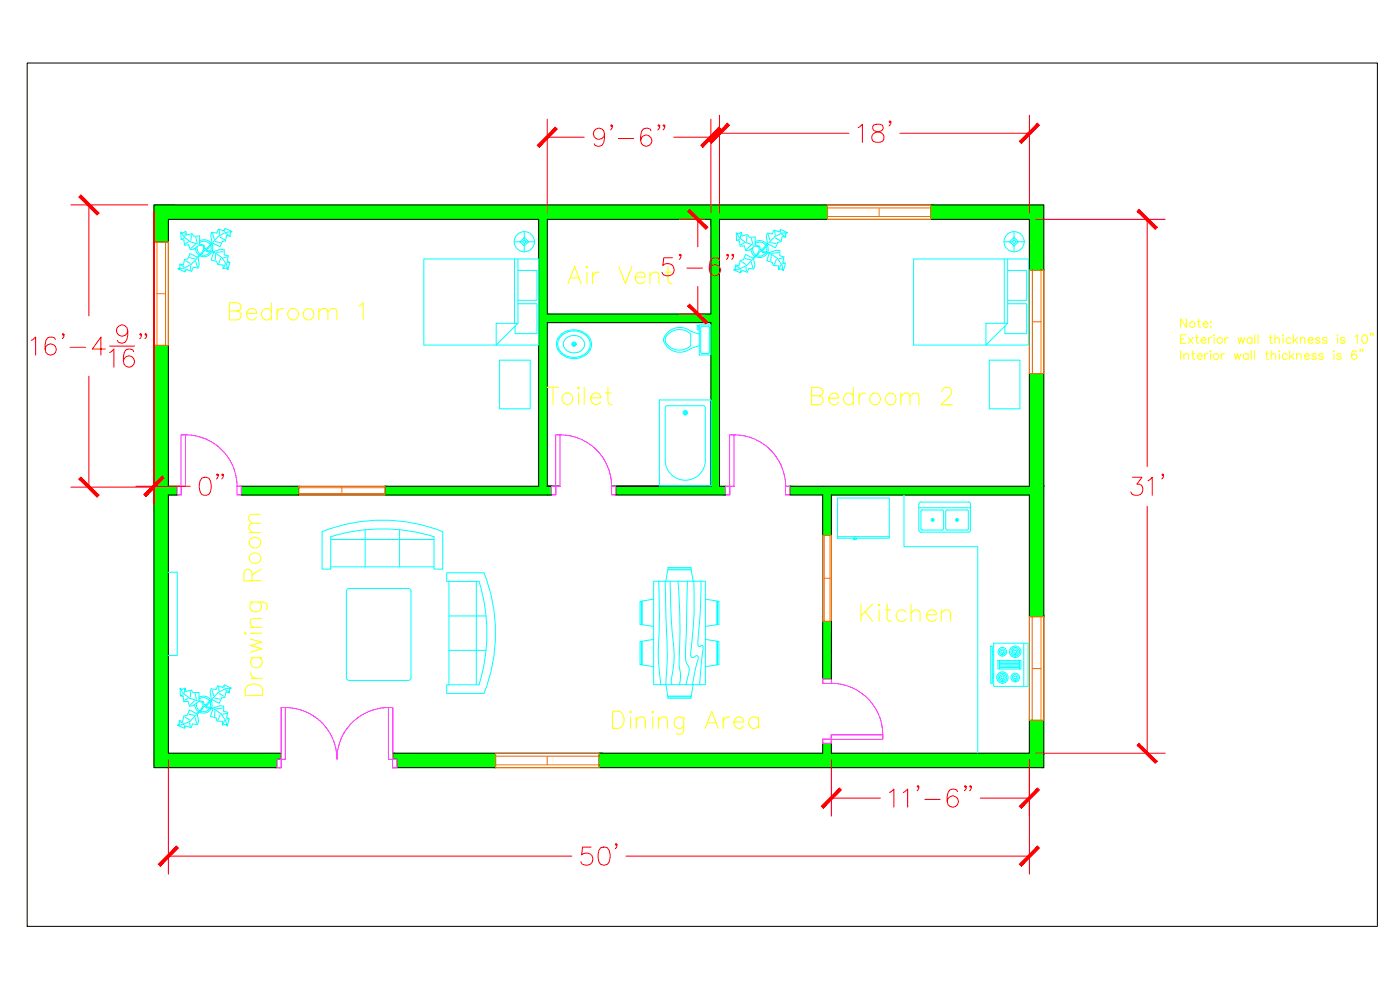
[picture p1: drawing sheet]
<svg xmlns="http://www.w3.org/2000/svg" width="420mm" height="297mm" viewBox="0 0 420 297" stroke-linecap="round" stroke-linejoin="round" font-family="sans-serif">
<defs><g id="words">
<g font-size="11.5" fill="#ff0">
<text x="81.1" y="209.9" transform="rotate(-90 81.1 209.9)">Drawing Room</text>
<text x="182.7" y="221.5">Dining Area</text>
</g>
<g font-size="10.6" fill="#f00">
<text x="176.7" y="45.2">9'-6&quot;</text>
<text x="197.6" y="84">5'-6&quot;</text>
<text x="58.6" y="149.9">0&quot;</text>
<text x="338.3" y="149.9">31'</text>
<text x="265.6" y="243.4">11'-6&quot;</text>
<text x="173.2" y="260.7">50'</text>
</g>
<g font-size="9.3" fill="#ff0">
<text x="169.3" y="86.4">Air Vent</text>
<text x="67.7" y="97.4">Bedroom 1</text>
<text x="242.4" y="122.8">Bedroom 2</text>
<text x="257.2" y="187.7">Kitchen</text>
</g>
<text font-size="8.8" fill="#ff0" x="163" y="122.4">Toilet</text>
</g></defs>
<!-- layer: hatches -->
<g fill="#0f0" stroke="#0f0" stroke-width=".3">
<path d="M86.8 148.5h2.9z"/>
<path d="M279.3 61.5l34 4.3v-4.3zM279.3 61.5l34 4.3h-34z"/>
<path d="M46.2 61.5l202.2 4.3v-4.3zM46.2 61.5l202.2 4.3h-202.2z"/>
<path d="M46.2 65.8l4.3 6.8v-6.8zM46.2 65.8l4.3 6.8h-4.3z"/>
<path d="M308.9 65.8l4.4 15.3v-15.3zM308.9 65.8l4.4 15.3h-4.4z"/>
<path d="M213.3 65.8l2.6 28.4v-28.4zM213.3 65.8l2.6 28.4h-2.6z"/>
<path d="M161.7 65.8l2.5 28.4v-28.4zM161.7 65.8l2.5 28.4h-2.5z"/>
<path d="M161.7 94.2l54.2 2.6v-2.6zM161.7 94.2l54.2 2.6h-54.2z"/>
<path d="M213.3 96.8l2.6 23.2v-23.2zM213.3 96.8l2.6 23.2h-2.6z"/>
<path d="M308.9 112.1l4.4 33.8v-33.8zM308.9 112.1l4.4 33.8h-4.4z"/>
<path d="M213.4 120l2.5 25.9v-25.9zM213.4 120l2.5 25.9h-2.5z"/>
<path d="M161.7 96.8l2.5 49.1v-49.1zM161.7 96.8l2.5 49.1h-2.5z"/>
<path d="M46.2 103.6l4.3 42.3v-42.3zM46.2 103.6l4.3 42.3h-4.3z"/>
<path d="M237.1 145.9l76.2 2.6v-2.6zM237.1 145.9l76.2 2.6h-76.2z"/>
<path d="M184.8 145.9l32.9 2.6v-2.6zM184.8 145.9l32.9 2.6h-32.9z"/>
<path d="M115.6 145.9l49.9 2.6v-2.6zM115.6 145.9l49.9 2.6h-49.9z"/>
<path d="M72.4 145.9l17.3 2.6v-2.6zM72.4 145.9l17.3 2.6h-17.3z"/>
<path d="M46.2 145.9l6.9 2.6v-2.6zM46.2 145.9l6.9 2.6h-6.9z"/>
<path d="M246.9 148.5h66.4zM246.9 148.5h66.4z"/>
<path d="M115.6 148.5h48.6zM115.6 148.5h49.9z"/>
<path d="M72.4 148.5h17.3zM72.4 148.5h17.3z"/>
<path d="M46.2 148.5h4.3zM46.2 148.5h6.9z"/>
<path d="M246.9 148.5l2.6 12.1v-12.1zM246.9 148.5l2.6 12.1h-2.6z"/>
<path d="M308.9 148.5l4.4 36.6v-36.6zM308.9 148.5l4.4 36.6h-4.4z"/>
<path d="M246.9 186.4l2.6 17.3v-17.3zM246.9 186.4l2.6 17.3h-2.6z"/>
<path d="M308.9 216.1l4.4 9.9v-9.9zM308.9 216.1l4.4 9.9h-4.4z"/>
<path d="M246.9 223l2.6 3v-3zM246.9 223l2.6 3h-2.6z"/>
<path d="M46.2 148.5l4.3 77.5v-77.5zM46.2 148.5l4.3 77.5h-4.3z"/>
<path d="M117.9 226l30.8 1.8v-1.8zM117.9 226l30.8 1.8h-30.8z"/>
<path d="M46.2 226l38.2 1.8v-1.8zM46.2 226l38.2 1.8h-38.2z"/>
<path d="M179.7 226l133.6 4.3v-4.3zM179.7 226l133.6 4.3h-133.6z"/>
<path d="M119.1 227.8l29.6 2.5v-2.5zM119.1 227.8l29.6 2.5h-29.6z"/>
<path d="M46.2 227.8l36.9 2.5v-2.5zM46.2 227.8l36.9 2.5h-36.9z"/>
</g>
<!-- layer: 0 -->
<g fill="none" stroke="#000" stroke-width=".3">
<path d="M8.2 18.9h405.2v259h-405.2zM164.2 65.8h49.1v28.4h-49.1zM53.1 148.5h-2.6v77.5h33.9M55.7 145.9h-5.2v-80.1h111.2v80.1h-90.6M72.4 148.5h93.1M168 145.9h-3.8v-49.1h49.1v49.1h-29.8M184.8 148.5h32.9M220.3 145.9h-4.4v-80.1h93v80.1h-73.2M237.1 148.5h9.8v56.5M249.5 186.4v-37.9h59.4v77.5h-59.4v-4.2M249.5 186.4v17.3M83.1 230.3h-36.9v-168.8h267.1v168.8h-195.5"/>
<path d="M246.9 221.8v4.2h-129"/>
</g>
<!-- layer: door -->
<g fill="none" stroke="#f0f" stroke-width=".3">
<path d="M54.3 130.5h1.4v15.5h-1.4zM55.7 130.5a15.5 15.5 0 0 1 15.4 15.4M166.8 130.5h1.2v15.5h-1.2zM168 130.5a15.4 15.4 0 0 1 15.5 15.4M219 130.5h1.3v15.5h-1.3zM220.3 130.5a15.5 15.5 0 0 1 15.5 15.4M53.1 145.9h1.3v2.6h-1.3zM71.1 145.9h1.3v2.6h-1.3zM165.5 145.9h1.3v2.6h-1.3zM183.5 145.9h1.3v2.6h-1.3zM217.7 145.9h1.3v2.6h-1.3zM235.7 145.9h1.4v2.6h-1.4z"/>
<path d="M84.4 212.3h1.2v15.5h-1.2zM85.6 212.3a15.6 15.6 0 0 1 15.6 15.4M116.6 212.3h1.3v15.5h-1.3zM116.6 212.3a15.6 15.6 0 0 0-15.5 15.4M246.9 203.7h2.6v1.3h-2.6zM249.5 205a15.5 15.5 0 0 1 15.5 15.5M83.1 227.8h1.3v2.6h-1.3zM117.8 227.8h1.3v2.6h-1.3zM246.9 221.8h2.6v1.2h-2.6zM249.5 220.5h15.5v1.3h-15.5z"/>
</g>
<!-- layer: window -->
<g fill="none" stroke="#ff7f00" stroke-width=".3">
<path d="M46.3 72.6h4.2v31h-4.2zM47.1 72.6v31M49.7 72.6v31M248.4 61.5h30.9v4.3h-30.9zM248.4 65h30.9M248.4 62.4h30.9M263.8 62.4v2.6M47.1 88.1h2.6M308.9 81.1h4.4v31h-4.4zM309.8 81.1v31M309.8 96.5h2.6M312.4 81.1v31"/>
<path d="M89.7 145.9h25.9v2.6h-25.9zM89.7 148.1h25.9M89.7 146.3h25.9M102.6 146.3v1.8M247 160.6h2.5v25.8h-2.5zM247.4 160.6v25.8M247.4 173.5h1.7M249.1 160.6v25.8M308.9 185.1h4.4v31h-4.4zM309.8 185.1v31M312.4 185.1v31M309.8 200.6h2.6"/>
<path d="M148.7 226h31v4.3h-31zM148.7 229.5h31M148.7 226.9h31M164.2 226.9v2.6"/>
</g>
<!-- layer: blocks -->
<g fill="none" stroke="#0ff" stroke-width=".3">
<path d="M54.3 69.6v2.2l.9 .2 .2 1.6 1.2-.1 .5 1.4 1.1-.2 1.6-1.2 1.2 .3 .1 1-.7 1.3-1.2 1.1-2.1-1.1-.8 1.6-.9 .2-.4 1.6-1-.3v1.1l-.5 .4 1.7-.2 2.1-1.1 1.8-1.9M54.3 79.5l.9 .6M55.2 71.5l-.6 .2M55.6 69.8l-.1 1.2M55.7 78.2l1.4 .8M56.6 72.5l-1 .7M56.9 77.3l1.6 .4M57.1 79.8l.2 1.3M57.4 70.5l-.1 1.6M58.7 73.3l-1.4 1.2M58.7 74.4l.1 1 1 1.2M58.7 78.3l.6 1.8"/>
<path d="M58.7 71.2l.4 1.6M59.2 74l.1 1.3 .9 1M59.9 72.8a2.26 2.26 0 0 1 3.2 .6M59.9 72.3a2.65 2.65 0 0 1 3.5 .8M63.1 75.6a2.26 2.26 0 0 1-2.8 .8M63.3 73.7l-.1 1.6M63.5 75.7a2.65 2.65 0 0 1-3.5 1M63.6 73.3l.2 .8-.1 1.2M63.8 70l.5 1.8M63.9 72.7l1.8-1.9 2.1-1.1 1.8-.2-.5 .4v1l-1.1-.3-.4 1.7-.9 .2-.7 1.5-2.1-1-1.5 1.6-.6 .2 .5 .4 1.9 .3 2-.7 1.1 .2v1.5l1.2 .3-.3 1.5 .8 .5-.6 2.1M64.3 75.7l2.2 1.5 1.4 2 .5 1.7-.5-.5-1 .2 .1-1.1-1.7-.1-.3-1-1.6-.4 .7-2.3-1.9-.2-.7-.6-.7 1-1.3 1.3 .3 2.2-.3 1-1.5-.2-.5 1.2-1.5-.5-.5 .7-2-.9M64.5 72.5l1.7 .3"/>
<path d="M64.7 76.3l-.1 1.7M65.8 69.1l.1 1.2M65.9 71.1l1.5 .8M66.2 77.5l-.6 1.6M66.9 75.5l-2.1 .2M67.5 68.9l-.1 .6M67.6 79.2l-.4 1.1M67.8 70l1 .6M68.1 78.8h.6M68.2 77.1l-1.2 .3M69.6 69.5l-2.1-.9-.5 .6-1.5-.5-.4 1.2-1.6-.2-.3 1 .4 2.2-1.5 1.6-.7 .1-.2-1-1.3-.4v-2.4l-1.7 .1-.6-.8-1.6 .4-.2-1.1-1 .5-.5-.3 .9 1.5 1.9 1.4 2.3 .8M127.2 77.7h34.5v25.8h-34.5z"/>
<path d="M154.3 72.5h2.6M154.4 77.7v19.3M155.4 77.7v19.3M157.3 71.2l1.4 1.3-1.4 1.3-1.2-1.3zM157.3 69.5v2.6M157.3 73v2.6M157.8 72.5h2.5M221 69.9l.1 2.2M222.3 70.1l-.1 1.2M223.6 77.6l1.6 .4M223.8 75.2l1.1-.2 1.7-1.2 1.1 .3 .2 1-.8 1.3-1.2 1.1-2.1-1.1M224.1 70.8v1.6"/>
<path d="M225.4 73.6l-1.4 1.2M225.4 74.7l.2 1 .9 1.2M225.5 78.6l.5 1.8M225.5 71.5l.4 1.6M225.8 77.8l-1.7 1.9M225.9 74.3l.2 1.3 .8 1M226.6 72.5a2.65 2.65 0 0 1 3.6 .8M226.7 73a2.26 2.26 0 0 1 3.2 .6M229.8 75.8a2.26 2.26 0 0 1-2.7 .9M230 74v1.6M230.3 75.9a2.65 2.65 0 0 1-3.5 1.1M230.3 73.6l.3 1.2-.2 .8"/>
<path d="M230.5 70.3l.5 1.8M230.7 72.9l1.7-1.8 2.2-1.1 1.7-.2-.5 .3v1.1l-1-.3-.4 1.6-1 .2-.7 1.6-2.1-1-1.4 1.6-.7 .2 .5 .4 1.9 .3 2.1-.7 1 .1v1.5l1.3 .4-.3 1.5 .7 .4-.6 2.2M231.1 76l2.2 1.5 1.3 2 .5 1.7-.5-.5-1 .1 .2-1-1.7-.1-.3-1-1.7-.4 .8-2.3-2-.2-.7-.6-2 2.3 .4 2.2-.4 1-1.5-.2-.4 1.2M231.3 72.8l1.6 .3M231.5 76.6l-.2 1.7M232.5 69.4l.1 1.2M232.7 71.4l1.4 .8M233 77.8l-.6 1.5M233.7 75.8l-2.2 .2M234.3 69.2l-.1 .6M234.3 79.5l-.4 1M234.6 70.3l.9 .6"/>
<path d="M234.8 79h.6M235 77.4l-1.2 .3M236.3 69.8l-2-.9-.6 .6-1.4-.5-.5 1.2-1.5-.2-.3 1 .3 2.1-1.4 1.6-.7 .2-.2-1-1.4-.4v-2.4l-1.7 .1-.5-.8-1.7 .4-.2-1.1-.9 .5-.6-.3 .9 1.5 1.9 1.4 2.4 .8M274.2 77.7h34.4v25.8h-34.4zM301.3 72.5h2.6M301.4 77.7v19.3M302.4 77.7v19.3M304.3 71.2l1.3 1.3-1.3 1.3-1.3-1.3zM304.3 69.5v2.6M304.3 73v2.6M304.7 72.5h2.6M55.6 80.7l-.1 .6"/>
<path d="M148.9 97h6.5l-6.5 6.5zM155.4 91.1h5.7v9h-6.5v-2.2M155.4 81.1h5.7v9h-5.7M170.4 99.6l1.5-.3a5.6 5.6 0 0 1 3.9 1.2M170.4 99.6a3.7 3.7 0 0 0-3 3.6 3.7 3.7 0 0 0 2.9 3.7M174.4 99.4a4.1 4.1 0 0 1 3.1 4 4.1 4.1 0 0 1-3.3 3.9l-2.1 .3-2-.4M174.4 99.4l-1.6-.4h-1.3l-1.5 .4-1.4 .7M209.9 97.5h3.4v9h-3.4zM209.9 98.5h-.2v-.8h-.5v1.3h.7M210.3 98.3v7.3M210.3 98.3l.3-.4h1.9l.4 .4M212.9 98.3v7.3l-.4 .4"/>
<path d="M295.9 97h6.5l-6.5 6.5zM302.4 91.1h5.7v9h-6.5v-2.2M302.4 81.1h5.7v9h-5.7M149.9 108.1h9.2v14.6h-9.2zM168.7 100.1a3.9 3.9 0 0 0-1.6 4 3.9 3.9 0 0 0 3 3.1M169.3 104.2a3.4 3.4 0 0 0 4.2 1.5M170 101.4l-.2 .2a2.19 2.19 0 0 0-.5 2.6M171.8 103.3h.9M172.2 102.9v.8M173.5 100.9l1 .5M173.6 100.9l-1.9-.2-1.7 .7M174.5 105.2l-1 .5"/>
<path d="M174.5 101.5l.7 .9M175.2 104.3l-.7 .8M175.2 102.4a2.14 2.14 0 0 1 0 1.9M175.8 100.5a3.6 3.6 0 0 1 1.2 3.7 3.6 3.6 0 0 1-2.9 2.7l-1.9 .3-1.9-.3M199.7 101.2a4.9 4.9 0 0 1 7.6-1v3.5a4.9 4.9 0 0 1-7.6-1M199.8 101.2l-.2 .7 .2 .8M209.9 100.3l-2.6-.9a5.1 5.1 0 0 0-8.2 2.7 5.2 5.2 0 0 0 8.2 2.5M209.9 103.7l-2.6 .8M210.3 105.6l.5 .4M210.7 106.1h1.8M296.9 108.1h9.2v14.6h-9.2zM197.9 120h15.5v25.8h-15.5z"/>
<path d="M199.6 122.6v15.5a6 6 0 0 0 6.1 6 6 6 0 0 0 6-6M200.5 121.7l-.7 .2-.2 .6M200.5 121.7h10.3M205.2 123.9h.9M205.6 123.4v.9M210.8 121.7l.7 .2 .2 .6M211.7 122.6v15.5M96.7 159.5a48.9 48.9 0 0 1 36.2 0v11.3h-2.7v-9.7a52 52 0 0 0-30.9-.1v9.8h-2.6zM109.6 158.9v11.2M119.9 158.9v11.2M251.4 149.4h15.5v12.1h-15.5zM271.3 148.5v15.5h22.1v62"/>
<path d="M275.7 159l.2 .5 .5 .2h14.2M275.7 152.3h15.5M276.4 150.7h14.2M276.4 150.6l-.5 .2-.2 .5v7.7M276.8 153h5.9M276.8 159h5.9M276.8 153l-.4 .4v5.2l.4 .4M282.8 153l.4 .4v5.2l-.4 .4M284.3 153h5.9M284.3 153l-.5 .4v5.2l.3 .4h6.1l.4-.4M290.2 153l.4 .4M290.6 153.4v5.2"/>
<path d="M290.6 150.6l.5 .2 .2 .5-.1 7.7M291.3 159l-.2 .5-.5 .2M50.5 171.7h2.7v25h-2.7M99.3 170.1h30.9M99.3 161.9h30.9M123.3 177.4v25.9M123.4 177.4a.87 .87 0 0 0-.9-.8h-17.7a.87 .87 0 0 0-.8 .8v25.9a.87 .87 0 0 0 .8 .9h17.7a.87 .87 0 0 0 .9-.9M134.1 171.9h11.1a48.9 48.9 0 0 1 0 36.2h-11.1v-2.6h9.6a52.1 52.1 0 0 0 .1-31.1h-9.7zM134.7 174.4v31.1M142.9 174.4v31.1M196.2 174.4h15.5v31h-15.5zM196.2 179.8l-3.5 .5v7.1l3.5 .5"/>
<path d="M197.7 174.4l.2 9.5-.1 6.8a61.6 61.6 0 0 0 .5 14.7M199.6 174.4l.7 21.5-.5 9.5 .6 3.5M199.8 174.4l.6-3.4h7.1l.5 3.4M200.5 170.3h6.9l.1 .5h-7.1zM201.1 174.4l.4 11.1 .6 7.5a46.6 46.6 0 0 1-.6 11.9l.1 .5M203.5 174.4a331.2 331.2 0 0 1 .4 25.8l.3 2.1-.3 3.1M206.3 174.4l-.4 18.2a15 15 0 0 0 .2 6.5 3.1 3.1 0 0 1 .4 3.6l-.6 2.7M208.2 174.4a114.6 114.6 0 0 1-.5 17.7l-.5 3.9a.84 .84 0 0 0 .8 1.3l.2-.1a.76 .76 0 0 1 .6-.4 .76 .76 0 0 1 .7 .3l-1.7 8.3M210.4 174.4a166.2 166.2 0 0 1-.9 17.8v.9a.68 .68 0 0 0 .3 .8 .68 .68 0 0 0 .9-.2h.1a2.02 2.02 0 0 1 0 2.1l-.8 9.6M211.7 179.8l3.4 .5v7.1l-3.4 .5M251.4 161h15.5M256.1 161.5v.4h.9v-.4"/>
<path d="M256.5 161v.9M134.7 195.1h11.2M134.7 184.8h11.2M192.1 180.4h.4v7l-.4-.1zM192.1 192.5l.4-.1v7.1l-.4-.1zM196.2 191.8l-3.5 .6v7.1l3.5 .5M211.7 191.8l3.4 .6v7.1l-3.4 .5M215.3 192.4l.5 .1v6.9l-.5 .1zM215.3 180.4h.5v6.9l-.5 .1zM297.3 193.9h.5v11.1h-.5zM297.8 196.5h.4M297.8 195.6h.4"/>
<path d="M298.2 193h10.4v12.9h-10.4zM299.5 198.1h6.9v2.6h-6.9zM300 198.1v2.6M300 199.9h6M300 199.5h6M300 199h6M300 198.6h6M306 198.1v2.6M307.2 193v12.9M54 206.6l.1 2.2 .9 .2 .2 1.6 1.2-.2 .5 1.5 1.1-.2 1.6-1.2 1.2 .3 .1 .9-.8 1.4-1.1 1-2.2-1.1-.6 1.7-1 .1-.4 1.7-1-.4v1.1l-.5 .4 1.7-.2 2.1-1.1 1.8-1.9M54 216.5l1 .6M55 208.5l-.6 .2"/>
<path d="M55.4 206.8l-.1 1.1M55.4 217.6v.6M55.5 215.2l1.4 .8M56.5 209.5l-1.1 .6M56.7 214.3l1.6 .4M56.9 216.8l.2 1.2M57.2 207.5l-.1 1.6M58.4 210.3l-1.3 1.2M58.4 211.4l.2 1 1 1.2M58.5 215.3l.5 1.8M58.6 208.1l.4 1.7M59 211l.1 1.3 .8 .9"/>
<path d="M59.7 209.7a2.26 2.26 0 0 1 3.2 .6M59.7 209.2a2.65 2.65 0 0 1 3.5 .8M62.9 212.5a2.26 2.26 0 0 1-2.8 .9M63.1 210.6l-.1 1.7M63.4 212.6a2.65 2.65 0 0 1-3.6 1.1M63.4 210.3l.2 .7-.1 1.3M63.6 207l.5 1.8M63.7 209.6l1.8-1.9 2.2-1 1.7-.3-.5 .4v1.1l-1.1-.3-.3 1.6-1 .2-.7 1.6-2.1-1.1-1.4 1.6-.7 .2 .5 .5 1.9 .2 2.1-.7 1 .2v1.5l1.3 .3-.4 1.6 .8 .4-.6 2.1M64.1 212.7l2.3 1.5 1.3 2 .5 1.6-.5-.4-1 .1 .1-1-1.7-.2-.3-.9-1.7-.4 .8-2.3-1.9-.3-.7-.5-2 2.3 .3 2.2-.3 1-1.5-.2-.5 1.1-1.4-.5-.6 .7-2-.9M64.3 209.4l1.7 .4M64.5 213.3l-.1 1.7M65.6 206.1l.1 1.2"/>
<path d="M65.8 208.1l1.4 .8M66.1 214.5l-.7 1.5M66.7 212.5l-2.1 .2M67.3 205.9l-.1 .5M67.4 216.2l-.4 1M67.6 207l1 .5M67.9 215.7h.6M68 214l-1.2 .3M69.4 206.4l-2.1-.9-.5 .7-1.5-.5-.5 1.2-1.4-.2-.3 1 .3 2.1-1.5 1.6-.7 .1-.1-1-1.4-.3v-2.4h-1.7l-.6-.7-1.6 .4-.2-1.1-1 .5-.6-.3 1 1.4 1.9 1.5 2.3 .7M208 205.4l-.5 3.5M297.8 202.5h.4M297.8 203.3h.4"/>
<path d="M300 200.3h6"/>
<circle cx="157.4" cy="72.5" r="3"/>
<circle cx="157.4" cy="72.5" r=".44"/>
<circle cx="304.3" cy="72.5" r="3"/>
<circle cx="304.3" cy="72.5" r=".44"/>
<circle cx="172.3" cy="103.3" r=".44"/>
<circle cx="172.3" cy="103.3" r=".66"/>
<circle cx="205.7" cy="123.8" r=".44"/>
<circle cx="205.7" cy="123.8" r=".66"/>
<circle cx="279.9" cy="156" r=".44"/>
<circle cx="279.9" cy="156" r=".23"/>
<circle cx="287.2" cy="156" r=".44"/>
<circle cx="287.2" cy="156" r=".23"/>
<circle cx="300.8" cy="195.5" r=".44"/>
<circle cx="300.8" cy="195.5" r=".87"/>
<circle cx="300.8" cy="195.5" r="1.29"/>
<circle cx="304.7" cy="195.5" r="1.71"/>
<circle cx="304.7" cy="195.5" r=".44"/>
<circle cx="304.7" cy="195.5" r=".87"/>
<circle cx="304.7" cy="195.5" r="1.29"/>
<circle cx="300.8" cy="203.3" r=".44"/>
<circle cx="300.8" cy="203.3" r="1.71"/>
<circle cx="300.8" cy="203.3" r=".87"/>
<circle cx="300.8" cy="203.3" r="1.29"/>
<circle cx="304.7" cy="203.3" r=".44"/>
<circle cx="304.7" cy="203.3" r=".87"/>
<circle cx="304.7" cy="203.3" r="1.29"/>
</g>
<!-- layer: dim -->
<g fill="none" stroke="#f00" stroke-width=".3">
<path d="M164.2 35.8v28.1M213.3 35.8v28.1M215.9 34.6v29.3M215.9 40h38.9M257.5 38.3l1.3-1v5.4M262.2 37.5a1.11 1.11 0 0 0 .5 1.9 2.57 2.57 0 0 1 2.6 1.5 1.4 1.4 0 0 1-1.3 1.8l-1.8-.3a1.62 1.62 0 0 1-.5-1.7 1.62 1.62 0 0 1 1.5-1.1l1-.2a1.08 1.08 0 0 0 .5-1.9l-.7-.2zM267.4 36.5l-.3 .3-.3-.3 .3-.2 .3 .2v.5l-.6 .8M270.1 40h38.8M308.9 34.6v29.3M164.2 41.2h11.1M202.2 41.2h11.1M21.3 61.5h23.1"/>
<path d="M26.7 61.5v33.3M46.2 63.4v87.9v-87.9M204 65.8h7.4M209.4 65.8v8.3M310.8 65.8h38.9M344.3 65.8v74.2M38.3 99.3a1.7 1.7 0 0 1-2.3 1.5 1.7 1.7 0 0 1-.7-2.7 1.7 1.7 0 0 1 2.8 .2 4.8 4.8 0 0 1-.6 4.4 1.6 1.6 0 0 1-2.3-.6M204 94.2h7.4M209.4 86v8.2M9.4 102.1l1.3-1v5.4M16.6 101.9a1.56 1.56 0 0 0-1.5-.8 1.56 1.56 0 0 0-1.3 1 4 4 0 0 0 .5 4.2 1.68 1.68 0 0 0 2.4-.8 1.68 1.68 0 0 0-1.1-2.3 1.68 1.68 0 0 0-2.1 1.5M19.2 100.4l-.2 .2-.3-.2 .3-.3a1.02 1.02 0 0 1-.3 1.5"/>
<path d="M21 104.2h4.7M26.7 112.9v33.3M31.6 104.7h-3.9l2.6-3.6v5.4M32.9 105.8l1.3-1.1v5.5M32.9 103.8h7.5M40.1 105.5a1.58 1.58 0 0 0-2.3-.5 5 5 0 0 0-.5 4.4 1.68 1.68 0 0 0 2.7 .2 1.68 1.68 0 0 0-.7-2.7 1.68 1.68 0 0 0-2.3 1.5M42.4 100.4l-.2 .2-.3-.2 .3-.3a1.02 1.02 0 0 1-.3 1.5M44 100.4l-.2 .2-.3-.2 .3-.3a1.02 1.02 0 0 1-.3 1.5M21.3 146.2h24M40.8 145.9h16.3M344.3 151.9v74.1M50.5 227.9v34.4"/>
<path d="M249.5 227.9v17M249.5 239.5h14.7M294.2 239.5h14.7M308.9 227.9v34.4M310.8 226h38.9M50.5 256.9h121.1M187.9 256.9h121"/>
</g>
<g fill="#f00" stroke="#f00" stroke-width=".3">
<path d="M43.2 148.4l.6 .5 4.9-6zM48.7 142.9l.5 .6-5.4 5.4z"/>
<path d="M48.7 142.9l-4.9 6 5.4-5.4zM48.7 142.9l-4.9 6-.6-.5z"/>
<path d="M23.7 59.1l5.4 5.4 .6-.5zM24.3 58.5l5.4 5.5-6-4.9z"/>
<path d="M23.7 143.7l6 4.9-5.4-5.4zM23.7 143.7l6 4.9-.6 .6z"/>
<path d="M52.9 253.9l-4.8 6 5.4-5.4zM47.5 259.3l5.4-5.4-4.8 6z"/>
<path d="M305.9 259.3l.6 .6 4.9-6zM311.4 253.9l.5 .6-5.4 5.4z"/>
<path d="M341.3 63.4l5.4 5.4 .6-.6zM341.8 62.8l5.5 5.4-6-4.8z"/>
<path d="M341.8 223l-.5 .6 6 4.9zM341.3 223.6l6 4.9-.6 .5z"/>
<path d="M305.9 42.4l.6 .6 4.9-6zM311.4 37l.5 .6-5.4 5.4z"/>
<path d="M218.3 37l-4.8 6 5.4-5.4zM218.3 37l-4.8 6-.6-.6z"/>
<path d="M210.3 43.6l.6 .6 4.9-6zM215.8 38.2l.6 .5-5.5 5.5z"/>
<path d="M166.7 38.2l-4.9 6 5.4-5.5zM166.7 38.2l-4.9 6-.6-.6z"/>
<path d="M305.9 241.9l.6 .6 4.9-6zM311.4 236.5l.5 .5-5.4 5.5z"/>
<path d="M252 236.5l-4.9 6 5.4-5.5zM246.5 241.9l5.5-5.4-4.9 6z"/>
<path d="M207 91.3l-.6 .5 6 4.9zM206.4 91.8l6 4.9-.6 .5z"/>
<path d="M206.4 63.4l5.4 5.4 .6-.6zM207 62.8l5.4 5.4-6-4.8z"/>
</g>
<!-- layer: text -->
<g fill="none" stroke="#ff0" stroke-width=".3">
<path d="M356.1 95.7v2.5l-1.8-2.5v2.5M359.4 96.5h.8M359.7 95.7v2l.2 .4 .4 .1M361.1 97.2h1.5a.8 .8 0 0 0-1.2-.6 .8 .8 0 0 0-.2 1.3 .76 .76 0 0 0 1.4 0M363.3 96.6h.2zM363.3 98.1h.2zM354.3 101.7h1M354.3 105.2v2.6M355.3 106.6l.6-.5 .6 .1 .1 1.6M355.3 106.1v1.7M355.9 100.4h-1.6v2.6h1.6M356.6 101.3l1.4 1.7"/>
<path d="M357.6 106.1h.9M358 105.2v2.1l.1 .4 .5 .1M358 101.3l-1.4 1.7M358.7 101.3h.9M359.1 100.4v2.1l.1 .4 .5 .1M359.4 106.8h1.4a.8 .8 0 0 0-1.1-.6 .8 .8 0 0 0-.2 1.3l.5 .3 .8-.3M360.5 102.1h1.4a.79 .79 0 0 0-1.1-.7 .79 .79 0 0 0-.2 1.2 .77 .77 0 0 0 1.3 0M361.6 106.1v1.7M362.6 106.1a.87 .87 0 0 0-1 .7M362.7 101.3v1.7M363.3 105.2v.3zM363.3 106.1v1.7"/>
<path d="M363.7 101.3a.8 .8 0 0 0-1 .8M364.4 100.4v.3zM364.4 101.3v1.7M366.5 106.1v1.7M367.5 106.1a.8 .8 0 0 0-1 .7M367.6 101.3v1.7M368.6 101.3a.8 .8 0 0 0-1 .8M370.4 106.1l.5 1.7 .5-1.7 .5 1.7 .5-1.7M371.5 101.3l.5 1.7 .5-1.7 .5 1.7 .5-1.7M374.6 106.5a.81 .81 0 0 0-1.2-.1 .81 .81 0 0 0 0 1.2 .81 .81 0 0 0 1.2-.1M374.6 106.1v1.7M375.5 105.2v2.6"/>
<path d="M375.7 101.7a.82 .82 0 0 0-1.2-.2 .82 .82 0 0 0 0 1.3 .82 .82 0 0 0 1.2-.2M375.7 101.3v1.7M376.5 105.2v2.6M376.6 100.4v2.6M377.6 100.4v2.6M379.8 106.1h.8M380.1 105.2v2.1l.2 .4 .5 .1M380.9 101.3h.8M381.2 100.4v2.1l.2 .4 .5 .1M381.5 106.6l.6-.5 .6 .1 .1 1.6M381.5 105.2v2.6M382.6 101.8l.6-.5 .6 .1 .1 1.6"/>
<path d="M382.6 100.4v2.6M383.9 105.2v.3zM383.9 106.1v1.7M385.1 100.4v.3zM385.1 101.3v1.7M386.3 106.5a.83 .83 0 0 0-1.2-.2 .83 .83 0 0 0 0 1.3 .83 .83 0 0 0 1.2-.1M387 105.2v2.6M387.4 101.7a.82 .82 0 0 0-1.2-.2 .82 .82 0 0 0 0 1.3 .82 .82 0 0 0 1.2-.2M387.5 106.8l.9 1M388.1 100.4v2.6M388.3 106.1l-1.3 1.2M388.6 102.1l.9 .9"/>
<path d="M389.1 106.6a.89 .89 0 0 1 1.3-.4l.1 1.6M389.1 106.1v1.7M389.4 101.3l-1.3 1.2M390.3 101.8l.5-.5 .7 .1 .1 1.6M390.3 101.3v1.7M391.5 106.8h1.5a.8 .8 0 0 0-1.2-.6 .8 .8 0 0 0-.2 1.3 .81 .81 0 0 0 1.4 0M392.6 102.1h1.5a.8 .8 0 0 0-1.1-.7 .8 .8 0 0 0-.3 1.2 .76 .76 0 0 0 1.4 0M395 106.5a.82 .82 0 0 0-1.3 0l.1 .2 1.1 .4 .1 .4a.82 .82 0 0 1-1.3 0M396.1 101.7a.76 .76 0 0 0-1.3 0l.1 .2 1.1 .4 .1 .3a.76 .76 0 0 1-1.3 0M397.1 106.5a.81 .81 0 0 0-1.3 0l.1 .2 1.1 .4 .1 .4a.81 .81 0 0 1-1.3 0M398.3 101.7a.77 .77 0 0 0-1.4 0l.1 .2 1.1 .4 .2 .3a.77 .77 0 0 1-1.4 0M400.3 105.2v.3z"/>
<path d="M400.3 106.1v1.7M401.4 100.4v.3zM401.4 101.3v1.7M402.5 106.5a.81 .81 0 0 0-1.3 0l.1 .2 1.1 .4 .1 .4a.81 .81 0 0 1-1.3 0M403.6 101.7a.76 .76 0 0 0-1.3 0l.4 .4 .8 .2 .1 .3a.76 .76 0 0 1-1.3 0M406.7 101l.7-.6v2.6M407.1 105.6a.75 .75 0 0 0-1.1-.2 1.54 1.54 0 0 0 .3 2.4 .8 .8 0 0 0 .9-.7 .8 .8 0 0 0-.7-.9 .8 .8 0 0 0-.9 .8M408.3 104.9h-.2h.2l-.2 .6M409.1 100.6a.82 .82 0 0 1 1.2 .4 1.31 1.31 0 0 1-.9 2 1.69 1.69 0 0 1-.3-2.4zM409.1 104.9h-.3h.3l-.3 .6M411.4 100.1h-.2h.2l-.2 .6M412.1 100.1h-.2h.2l-.2 .6"/>
<circle cx="357.8" cy="97.3" r=".86"/>
<circle cx="364.9" cy="107" r=".85"/>
<circle cx="366" cy="102.1" r=".85"/>
</g>
<use href="#words"/>
</svg>
